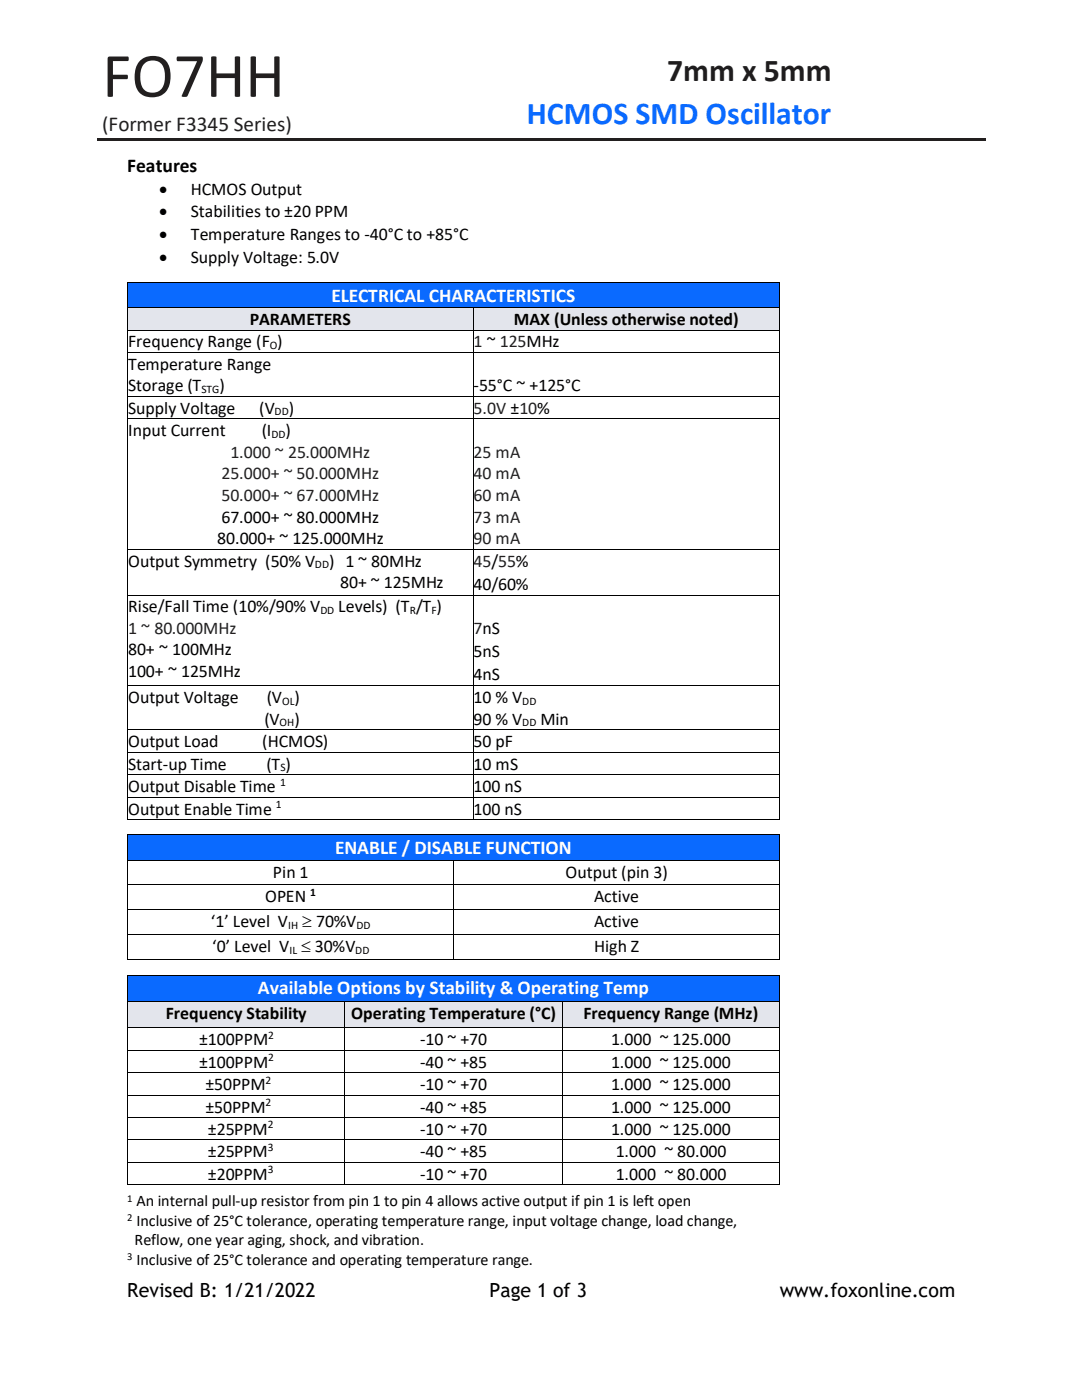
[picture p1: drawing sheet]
<svg xmlns="http://www.w3.org/2000/svg" width="216mm" height="279mm" viewBox="0 0 216 279" stroke-linecap="round" stroke-linejoin="round" font-family="sans-serif">
<defs><g id="words">
<text font-size="12.7" fill="#221f1f" x="20.4" y="19.3">FO7HH</text>
<text font-size="6.3" fill="#201d1e" x="133.1" y="16.3">7mm x 5mm</text>
<text font-size="6.3" fill="#0a6aff" x="105.2" y="24.7">HCMOS SMD Oscillator</text>
<text font-size="4.2" fill="#221f1f" x="20.4" y="26.2">(Former F3345 Series)</text>
<g font-size="3.9">
<text x="25.4" y="34.3">Features</text>
<text x="25.4" y="258.8">Revised B: 1/21/2022</text>
<text x="97.7" y="258.8">Page 1 of 3</text>
<text x="155.6" y="258.8">www.foxonline.com</text>
</g>
<g font-size="3.9" fill="#fff">
<text x="66.1" y="60.2">ELECTRICAL CHARACTERISTICS</text>
<text x="66.9" y="170.3">ENABLE / DISABLE FUNCTION</text>
<text x="51.5" y="198.5">Available Options by Stability &amp; Operating Temp</text>
</g>
<g font-size="3.6">
<text x="31.7" y="38.9">•</text>
<text x="38.1" y="38.9">HCMOS Output</text>
<text x="31.7" y="47.8">•</text>
<text x="31.7" y="43.3">•</text>
<text x="38.1" y="47.8">Temperature Ranges to -40°C to +85°C</text>
<text x="38.1" y="43.3">Stabilities to ±20 PPM</text>
<text x="31.7" y="52.4">•</text>
<text x="38.1" y="52.4">Supply Voltage: 5.0V</text>
<text x="49.9" y="64.9">PARAMETERS</text>
<text x="102.5" y="64.9">MAX (Unless otherwise noted)</text>
<text x="25.6" y="69.3">Frequency Range (F )</text>
<text x="25.6" y="73.8">Temperature Range</text>
<text x="25.6" y="78.1">Storage (T</text>
<text x="25.6" y="82.5">Supply Voltage</text>
<text x="43.8" y="78.1">)</text>
<text x="51.7" y="82.5">(V</text>
<text x="57.7" y="82.5">)</text>
<text x="94.5" y="78.1">-55°C ~ +125°C</text>
<text x="25.6" y="87">Input Current</text>
<text x="52.2" y="87">(I</text>
<text x="57" y="87">)</text>
<text x="44.2" y="104.3">67.000+ ~ 80.000MHz</text>
<text x="25.6" y="113.1">Output Symmetry (50% V</text>
<text x="43.3" y="108.6">80.000+ ~ 125.000MHz</text>
<text x="65.7" y="113.1">) 1 ~ 80MHz</text>
<text x="67.9" y="117.3">80+ ~ 125MHz</text>
<text x="94.5" y="117.8">40/60%</text>
<text x="25.6" y="122.2">Rise/Fall Time (10%/90% V</text>
<text x="67.5" y="122.2">Levels) (T /T )</text>
<text x="25.6" y="130.8">80+ ~ 100MHz</text>
<text x="94.5" y="131.1">5nS</text>
<text x="25.6" y="135.1">100+ ~ 125MHz</text>
<text x="94.5" y="135.8">4nS</text>
<text x="25.6" y="140.3">Output Voltage</text>
<text x="53.2" y="140.3">(V )</text>
<text x="94.5" y="140.3">10 % V</text>
<text x="25.6" y="149.1">Output Load</text>
<text x="52.3" y="149.1">(HCMOS)</text>
<text x="52.7" y="144.6">(V</text>
<text x="58.8" y="144.6">)</text>
<text x="94.5" y="144.6">90 % V</text>
<text x="94.5" y="149.1">50 pF</text>
<text x="107.9" y="144.6">Min</text>
<text x="25.6" y="153.6">Start-up Time</text>
<text x="53.2" y="153.6">(T )</text>
<text x="94.5" y="153.6">10 mS</text>
<text x="25.6" y="158.1">Output Disable Time</text>
<text x="94.5" y="158.1">100 nS</text>
<text x="25.6" y="162.6">Output Enable Time</text>
<text x="94.5" y="162.6">100 nS</text>
<text x="54.4" y="175.3">Pin 1</text>
<text x="112.9" y="175.3">Output (pin 3)</text>
<text x="42.1" y="185.1">‘1’ Level V</text>
<text x="52.9" y="180.1">OPEN</text>
<text x="60.3" y="185.1">≥ 70%V</text>
<text x="118.5" y="180.1">Active</text>
<text x="118.5" y="184.9">Active</text>
<text x="42.3" y="190.1">‘0’ Level V ≤ 30%V</text>
<text x="118.5" y="189.9">High Z</text>
<text x="33.1" y="203.4">Frequency Stability</text>
<text x="70.1" y="203.4">Operating Temperature (°C)</text>
<text x="116.4" y="203.4">Frequency Range (MHz)</text>
<text x="39.7" y="208.6">±100PPM</text>
<text x="83.8" y="208.6">-10 ~ +70</text>
<text x="121.9" y="208.6">1.000 ~ 125.000</text>
<text x="39.7" y="213.1">±100PPM</text>
<text x="83.8" y="213.1">-40 ~ +85</text>
<text x="121.9" y="213.1">1.000 ~ 125.000</text>
<text x="41" y="217.6">±50PPM</text>
<text x="83.8" y="217.6">-10 ~ +70</text>
<text x="121.9" y="217.6">1.000 ~ 125.000</text>
<text x="41" y="222.1">±50PPM</text>
<text x="41.5" y="226.5">±25PPM</text>
<text x="83.8" y="222.1">-40 ~ +85</text>
<text x="83.8" y="226.5">-10 ~ +70</text>
<text x="121.9" y="222.1">1.000 ~ 125.000</text>
<text x="121.9" y="226.5">1.000 ~ 125.000</text>
<text x="41.5" y="231">±25PPM</text>
<text x="83.8" y="231">-40 ~ +85</text>
<text x="122.9" y="231">1.000 ~ 80.000</text>
<text x="41.5" y="235.5">±20PPM</text>
<text x="83.8" y="235.5">-10 ~ +70</text>
<text x="122.9" y="235.5">1.000 ~ 80.000</text>
</g>
<g font-size="3.6" fill="#231f20">
<text x="94.5" y="69.3">1 ~ 125MHz</text>
<text x="94.5" y="82.5">5.0V ±10%</text>
<text x="44.2" y="95.7">25.000+ ~ 50.000MHz</text>
<text x="46" y="91.4">1.000 ~ 25.000MHz</text>
<text x="94.5" y="91.4">25 mA</text>
<text x="94.5" y="95.7">40 mA</text>
<text x="44.2" y="100">50.000+ ~ 67.000MHz</text>
<text x="94.5" y="100">60 mA</text>
<text x="94.5" y="104.3">73 mA</text>
<text x="94.5" y="108.6">90 mA</text>
<text x="94.5" y="113.1">45/55%</text>
<text x="25.6" y="126.5">1 ~ 80.000MHz</text>
<text x="94.5" y="126.5">7nS</text>
</g>
<g font-size="3.2">
<text x="27.3" y="240.7">An internal pull-up resistor from pin 1 to pin 4 allows active output if pin 1 is left open</text>
<text x="27.3" y="244.6">Inclusive of 25°C tolerance, operating temperature range, input voltage change, load change,</text>
<text x="26.8" y="248.5">Reflow, one year aging, shock, and vibration.</text>
<text x="27.3" y="252.4">Inclusive of 25°C tolerance and operating temperature range.</text>
</g>
<g font-size="2.3">
<text x="53.8" y="69.7">O</text>
<text x="40.2" y="78.4">STG</text>
<text x="54.8" y="82.9">DD</text>
<text x="54.2" y="87.4">DD</text>
<text x="62.8" y="113.5">DD</text>
<text x="63.9" y="122.5">DD</text>
<text x="81.8" y="122.5">R</text>
<text x="86.1" y="122.5">F</text>
<text x="56.3" y="140.6">OL</text>
<text x="104.2" y="140.6">DD</text>
<text x="55.8" y="144.9">OH</text>
<text x="104.2" y="144.9">DD</text>
<text x="56" y="153.9">S</text>
<text x="55" y="161.3">1</text>
<text x="55.9" y="156.8">1</text>
<text x="61.9" y="178.8">1</text>
<text x="57.5" y="185.4">IH</text>
<text x="71.1" y="185.4">DD</text>
<text x="57.7" y="190.4">IL</text>
<text x="70.9" y="190.4">DD</text>
<text x="53.5" y="207.3">2</text>
<text x="53.5" y="211.8">2</text>
<text x="53" y="216.3">2</text>
<text x="53" y="220.8">2</text>
<text x="53.4" y="225.2">2</text>
<text x="53.4" y="229.7">3</text>
<text x="53.4" y="234.2">3</text>
</g>
<g font-size="2.1">
<text x="25.4" y="239.9">1</text>
<text x="25.4" y="243.8">2</text>
<text x="25.4" y="251.5">3</text>
</g>
</g></defs>
<path d="M19.3 27.6h177.3v.6h-177.3z" fill-rule="evenodd" fill="#221f1f"/>
<path d="M25.6 56.5h129.8v4.8h-129.8z" fill-rule="evenodd" fill="#0a6aff"/>
<path d="M25.6 56.5h129.8v4.7h-129.8z" fill="#0a6aff"/>
<path d="M25.4 56.3h.2v.2h-.2zM155.4 56.3h.2v.2h-.2z" fill="#000"/>
<path d="M25.5 56.5v4.8M25.6 56.4h129.8M155.5 56.5v4.8" fill="none" stroke="#000" stroke-width=".2"/>
<g fill="#e3e5ec">
<path d="M25.6 61.5h68.7v4.3h-68.7z" fill-rule="evenodd"/>
<path d="M94.5 61.5h60.9v4.3h-60.9z" fill-rule="evenodd"/>
</g>
<g fill="#e3e5ec">
<path d="M25.6 61.5h68.7v4.3h-68.7z"/>
<path d="M94.5 61.5h60.9v4.3h-60.9z"/>
</g>
<g fill="#000">
<path d="M25.4 61.3h.2v.2h-.2zM25.4 65.8h.2v.2h-.2zM25.4 70.3h.2v.1h-.2zM25.4 79h.2v.2h-.2zM94.3 61.3h.2v.2h-.2zM94.3 65.8h.2v.2h-.2zM94.3 70.3h.2v.1h-.2zM94.3 79h.2v.2h-.2zM155.4 61.3h.2v.2h-.2zM155.4 65.8h.2v.2h-.2zM155.4 70.3h.2v.1h-.2zM155.4 79h.2v.2h-.2z"/>
<path d="M25.4 83.5h.2v.2h-.2zM94.3 83.5h.2v.2h-.2zM155.4 83.5h.2v.2h-.2zM25.4 109.6h.2v.1h-.2zM25.4 118.7h.2v.2h-.2zM94.3 109.6h.2v.1h-.2zM94.3 118.7h.2v.2h-.2zM155.4 109.6h.2v.1h-.2zM155.4 118.7h.2v.2h-.2zM25.4 136.7h.2v.2h-.2zM94.3 136.7h.2v.2h-.2zM155.4 136.7h.2v.2h-.2z"/>
<path d="M25.4 145.5h.2v.2h-.2zM25.4 150h.2v.2h-.2zM25.4 154.5h.2v.2h-.2zM25.4 159h.2v.2h-.2zM94.3 145.5h.2v.2h-.2zM94.3 150h.2v.2h-.2zM94.3 154.5h.2v.2h-.2zM94.3 159h.2v.2h-.2zM155.4 145.5h.2v.2h-.2zM155.4 150h.2v.2h-.2zM155.4 154.5h.2v.2h-.2zM155.4 159h.2v.2h-.2z"/>
<path d="M25.4 163.5h.2v.2h-.2zM94.3 163.5h.2v.2h-.2zM155.4 163.5h.2v.2h-.2z"/>
</g>
<g fill="none" stroke="#000" stroke-width=".2">
<path d="M25.5 61.5v4.3M25.5 66v4.3M25.5 70.4v8.6M25.5 79.2v4.3M25.6 61.4h68.7M25.6 65.9h68.7M25.6 70.4h68.7M25.6 79.1h68.7M94.4 61.5v4.3M94.4 66v4.3M94.4 70.4v8.6M94.4 79.2v4.3"/>
<path d="M94.5 61.4h60.9M94.5 65.9h60.9M94.5 70.4h60.9M94.5 79.1h60.9M155.5 61.5v4.3M155.5 66v4.3M155.5 70.4v8.6M155.5 79.2v4.3M25.5 83.7v25.9M25.6 83.6h68.7M94.4 83.7v25.9M94.5 83.6h60.9"/>
<path d="M155.5 83.7v25.9M25.5 109.7v9M25.5 118.9v17.8M25.6 109.6h68.7M25.6 118.8h68.7M94.4 109.7v9M94.4 118.9v17.8M94.5 109.6h60.9M94.5 118.8h60.9M155.5 109.7v9M155.5 118.9v17.8M25.5 136.9v8.6"/>
<path d="M25.6 136.8h68.7M94.4 136.9v8.6M94.5 136.8h60.9M155.5 136.9v8.6M25.5 145.7v4.3M25.5 150.2v4.3M25.5 154.7v4.3M25.5 159.2v4.3M25.6 145.6h68.7M25.6 150.1h68.7M25.6 154.6h68.7M25.6 159.1h68.7"/>
<path d="M94.4 145.7v4.3M94.4 150.2v4.3M94.4 154.7v4.3M94.4 159.2v4.3M94.5 145.6h60.9M94.5 150.1h60.9M94.5 154.6h60.9M94.5 159.1h60.9M155.5 145.7v4.3M155.5 150.2v4.3M155.5 154.7v4.3M155.5 159.2v4.3"/>
<path d="M25.6 163.6h68.7M94.5 163.6h60.9"/>
</g>
<path d="M25.6 166.6h129.8v5.1h-129.8z" fill-rule="evenodd" fill="#0a6aff"/>
<path d="M25.6 166.6h129.8v5.1h-129.8z" fill="#0a6aff"/>
<g fill="#000">
<path d="M25.4 166.5h.2v.1h-.2zM25.4 171.7h.2v.2h-.2zM25.4 176.5h.2v.2h-.2zM90.4 171.7h.2v.2h-.2zM90.4 176.5h.2v.2h-.2zM155.4 166.5h.2v.1h-.2zM155.4 171.7h.2v.2h-.2zM155.4 176.5h.2v.2h-.2zM25.4 181.4h.2v.1h-.2zM25.4 186.4h.2v.1h-.2zM25.4 191.3h.2v.2h-.2zM90.4 181.4h.2v.1h-.2z"/>
<path d="M90.4 186.4h.2v.1h-.2zM90.4 191.3h.2v.2h-.2zM155.4 181.4h.2v.1h-.2zM155.4 186.4h.2v.1h-.2zM155.4 191.3h.2v.2h-.2z"/>
</g>
<g fill="none" stroke="#000" stroke-width=".2">
<path d="M25.5 166.6v5.1M25.5 171.9v4.6M25.5 176.7v4.7M25.6 166.5h129.8M25.6 171.8h64.8M25.6 176.6h64.8M90.5 171.9v4.6M90.5 176.7v4.7M90.6 171.8h64.8M90.6 176.6h64.8M155.5 166.6v5.1M155.5 171.9v4.6"/>
<path d="M155.5 176.7v4.7M25.5 181.5v4.9M25.5 186.5v4.8M25.6 181.4h64.8M25.6 186.4h64.8M25.6 191.4h64.8M90.5 181.5v4.9M90.5 186.5v4.8M90.6 181.4h64.8M90.6 186.4h64.8M90.6 191.4h64.8M155.5 181.5v4.9"/>
<path d="M155.5 186.5v4.8"/>
</g>
<path d="M25.6 194.7h129.8v5.1h-129.8z" fill-rule="evenodd" fill="#0a6aff"/>
<path d="M25.6 194.7h129.8v5.1h-129.8z" fill="#0a6aff"/>
<path d="M25.4 194.6h.2v.1h-.2zM155.4 194.6h.2v.1h-.2z" fill="#000"/>
<path d="M25.5 194.7v5.1M25.6 194.6h129.8M155.5 194.7v5.1" fill="none" stroke="#000" stroke-width=".2"/>
<g fill="#e3e5ec">
<path d="M25.6 200h43.1v5.1h-43.1z" fill-rule="evenodd"/>
<path d="M68.9 200h43.2v5.1h-43.2z" fill-rule="evenodd"/>
<path d="M112.3 200h43.1v5.1h-43.1z" fill-rule="evenodd"/>
</g>
<g fill="#e3e5ec">
<path d="M25.6 200h43.1v4.6h-43.1z"/>
<path d="M68.9 200h43.2v4.6h-43.2z"/>
<path d="M112.3 200h43.1v4.6h-43.1z"/>
</g>
<g fill="#000">
<path d="M25.4 199.8h.2v.2h-.2zM68.7 199.8h.2v.2h-.2zM112.1 199.8h.2v.2h-.2zM155.4 199.8h.2v.2h-.2zM25.4 205.1h.2v.1h-.2zM25.4 209.5h.2v.2h-.2zM25.4 214h.2v.2h-.2zM25.4 218.5h.2v.2h-.2zM68.7 205.1h.2v.1h-.2zM68.7 209.5h.2v.2h-.2zM68.7 214h.2v.2h-.2zM68.7 218.5h.2v.2h-.2z"/>
<path d="M112.1 205.1h.2v.1h-.2zM112.1 209.5h.2v.2h-.2zM112.1 214h.2v.2h-.2zM112.1 218.5h.2v.2h-.2zM155.4 205.1h.2v.1h-.2zM155.4 209.5h.2v.2h-.2zM155.4 214h.2v.2h-.2zM155.4 218.5h.2v.2h-.2zM25.4 223h.2v.2h-.2zM25.4 227.4h.2v.2h-.2zM25.4 231.9h.2v.2h-.2zM25.4 236.4h.2v.2h-.2z"/>
<path d="M68.7 223h.2v.2h-.2zM68.7 227.4h.2v.2h-.2zM68.7 231.9h.2v.2h-.2zM68.7 236.4h.2v.2h-.2zM112.1 223h.2v.2h-.2zM112.1 227.4h.2v.2h-.2zM112.1 231.9h.2v.2h-.2zM112.1 236.4h.2v.2h-.2zM155.4 223h.2v.2h-.2zM155.4 227.4h.2v.2h-.2zM155.4 231.9h.2v.2h-.2zM155.4 236.4h.2v.2h-.2z"/>
</g>
<g fill="none" stroke="#000" stroke-width=".2">
<path d="M25.5 200v5.1M25.6 199.9h43.1M68.8 200v5.1M68.9 199.9h43.2M112.2 200v5.1M112.3 199.9h43.1M155.5 200v5.1M25.5 205.2v4.3M25.5 209.7v4.3M25.5 214.2v4.3M25.5 218.7v4.3M25.6 205.1h43.1"/>
<path d="M25.6 209.6h43.1M25.6 214.1h43.1M25.6 218.6h43.1M68.8 205.2v4.3M68.8 209.7v4.3M68.8 214.2v4.3M68.8 218.7v4.3M68.9 205.1h43.2M68.9 209.6h43.2M68.9 214.1h43.2M68.9 218.6h43.2M112.2 205.2v4.3"/>
<path d="M112.2 209.7v4.3M112.2 214.2v4.3M112.2 218.7v4.3M112.3 205.1h43.1M112.3 209.6h43.1M112.3 214.1h43.1M112.3 218.6h43.1M155.5 205.2v4.3M155.5 209.7v4.3M155.5 214.2v4.3M155.5 218.7v4.3M25.5 223.2v4.2"/>
<path d="M25.5 227.6v4.3M25.5 232.1v4.3M25.6 223.1h43.1M25.6 227.5h43.1M25.6 232h43.1M25.6 236.5h43.1M68.8 223.2v4.2M68.8 227.6v4.3M68.8 232.1v4.3M68.9 223.1h43.2M68.9 227.5h43.2M68.9 232h43.2"/>
<path d="M68.9 236.5h43.2M112.2 223.2v4.2M112.2 227.6v4.3M112.2 232.1v4.3M112.3 223.1h43.1M112.3 227.5h43.1M112.3 232h43.1M112.3 236.5h43.1M155.5 223.2v4.2M155.5 227.6v4.3M155.5 232.1v4.3"/>
</g>
<use href="#words"/>
</svg>
